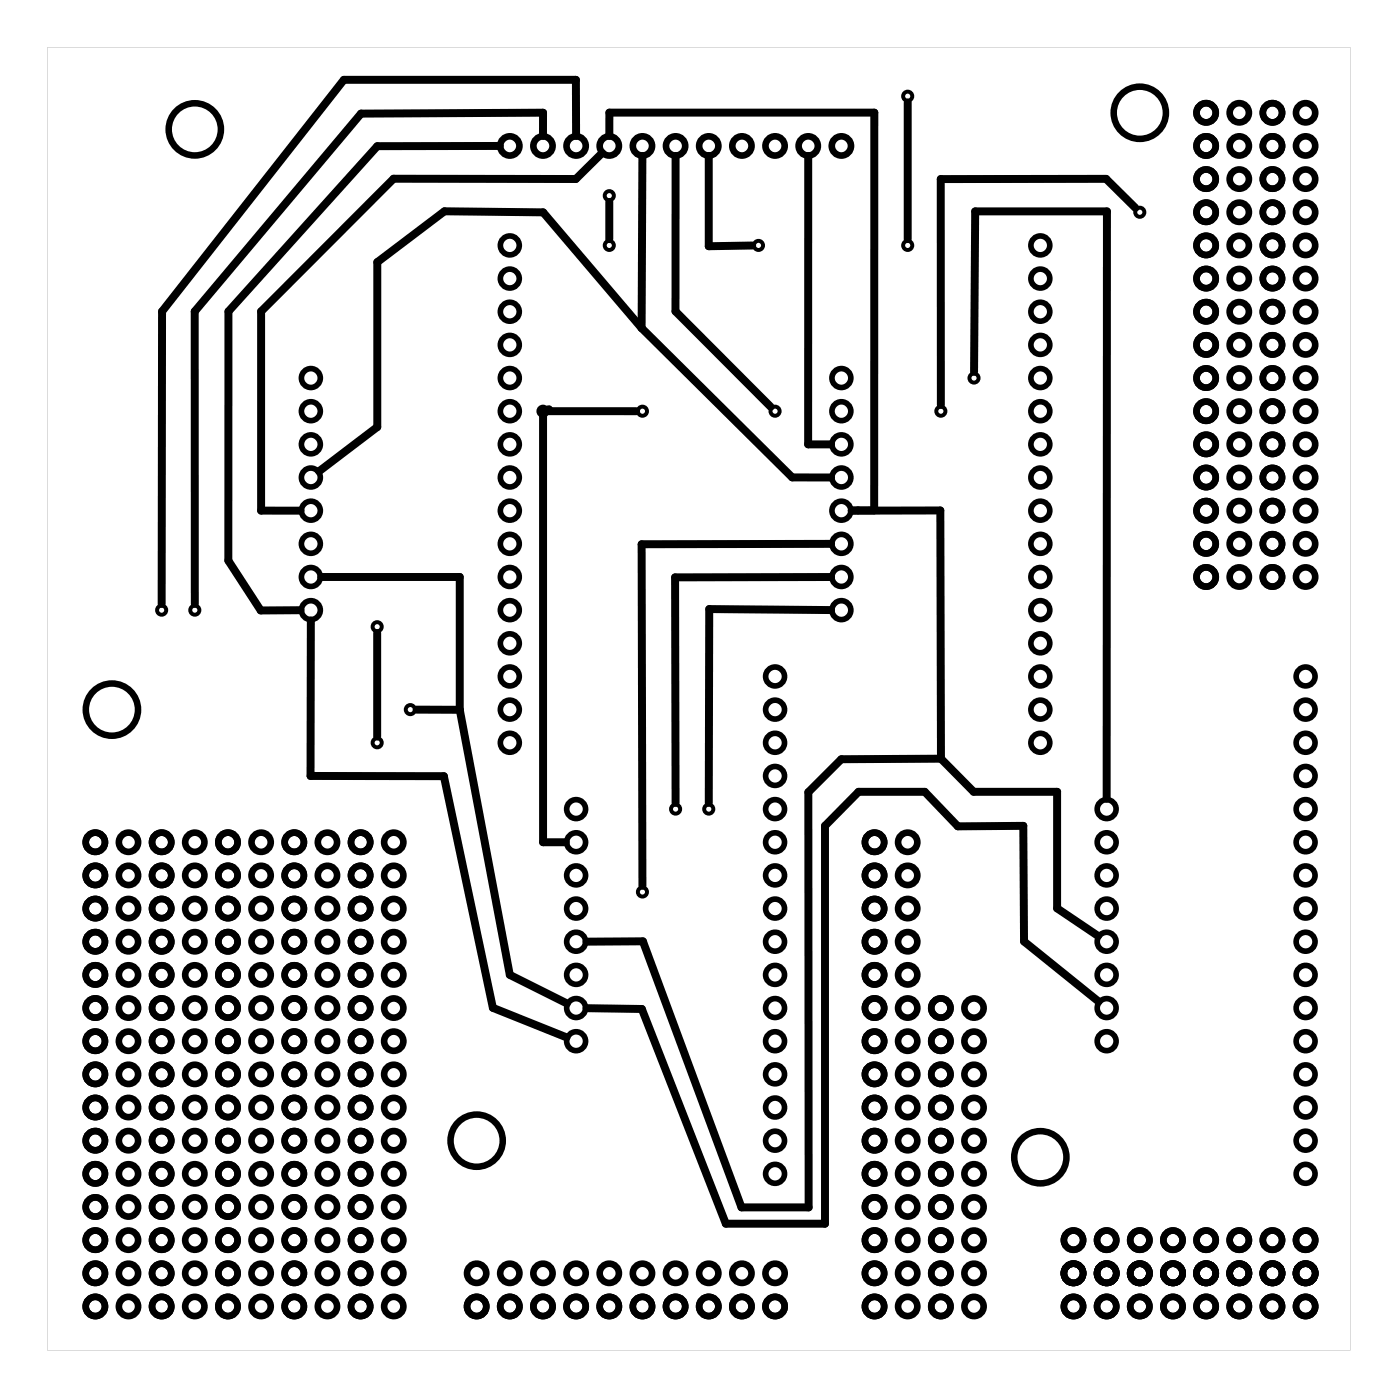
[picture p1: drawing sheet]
<svg xmlns="http://www.w3.org/2000/svg" width="107mm" height="107mm" viewBox="0 0 107 107" stroke-linecap="round" stroke-linejoin="round" font-family="sans-serif">
<path d="M3.6 3.6h99.8v99.8h-99.8zM3.6 3.6v99.8h99.8v-99.8z" fill="#000"/>
<g fill="none" stroke="#000" stroke-width=".3">
<circle cx="46.7" cy="15" r=".35"/>
<circle cx="46.7" cy="18.8" r=".35"/>
<circle cx="58.1" cy="18.8" r=".35"/>
<circle cx="69.5" cy="18.8" r=".35"/>
<circle cx="69.5" cy="7.4" r=".35"/>
<circle cx="87.3" cy="16.3" r=".35"/>
<circle cx="41.6" cy="31.5" r=".35"/>
<circle cx="49.2" cy="31.5" r=".35"/>
<circle cx="59.4" cy="31.5" r=".35"/>
<circle cx="72.1" cy="31.5" r=".35"/>
<circle cx="74.6" cy="29" r=".35"/>
<circle cx="12.4" cy="46.7" r=".35"/>
<circle cx="14.9" cy="46.7" r=".35"/>
<circle cx="28.9" cy="56.9" r=".35"/>
<circle cx="28.9" cy="48" r=".35"/>
<circle cx="31.4" cy="54.4" r=".35"/>
<circle cx="49.2" cy="68.3" r=".35"/>
<circle cx="51.8" cy="62" r=".35"/>
<circle cx="54.3" cy="62" r=".35"/>
</g>
<g fill="none" stroke="#000" stroke-width=".51">
<circle cx="39.1" cy="11.2" r=".74"/>
<circle cx="41.6" cy="11.2" r=".74"/>
<circle cx="44.1" cy="11.2" r=".74"/>
<circle cx="46.7" cy="11.2" r=".74"/>
<circle cx="49.2" cy="11.2" r=".74"/>
<circle cx="51.8" cy="11.2" r=".74"/>
<circle cx="54.3" cy="11.2" r=".74"/>
<circle cx="56.8" cy="11.2" r=".74"/>
<circle cx="59.4" cy="11.2" r=".74"/>
<circle cx="61.9" cy="11.2" r=".74"/>
<circle cx="64.5" cy="11.2" r=".74"/>
<circle cx="92.4" cy="11.2" r=".74"/>
<circle cx="92.4" cy="8.6" r=".74"/>
<circle cx="92.4" cy="13.7" r=".74"/>
<circle cx="92.4" cy="16.3" r=".74"/>
<circle cx="92.4" cy="18.8" r=".74"/>
<circle cx="94.9" cy="11.2" r=".74"/>
<circle cx="94.9" cy="8.6" r=".74"/>
<circle cx="94.9" cy="16.3" r=".74"/>
<circle cx="94.9" cy="13.7" r=".74"/>
<circle cx="94.9" cy="18.8" r=".74"/>
<circle cx="97.5" cy="11.2" r=".74"/>
<circle cx="97.5" cy="8.6" r=".74"/>
<circle cx="97.5" cy="16.3" r=".74"/>
<circle cx="97.5" cy="13.7" r=".74"/>
<circle cx="97.5" cy="18.8" r=".74"/>
<circle cx="100" cy="11.2" r=".74"/>
<circle cx="100" cy="8.6" r=".74"/>
<circle cx="100" cy="16.3" r=".74"/>
<circle cx="100" cy="13.7" r=".74"/>
<circle cx="100" cy="18.8" r=".74"/>
<circle cx="92.4" cy="36.6" r=".74"/>
<circle cx="92.4" cy="31.5" r=".74"/>
<circle cx="92.4" cy="39.1" r=".74"/>
<circle cx="92.4" cy="34" r=".74"/>
<circle cx="92.4" cy="29" r=".74"/>
<circle cx="92.4" cy="26.4" r=".74"/>
<circle cx="92.4" cy="21.3" r=".74"/>
<circle cx="92.4" cy="23.9" r=".74"/>
<circle cx="94.9" cy="34" r=".74"/>
<circle cx="94.9" cy="31.5" r=".74"/>
<circle cx="94.9" cy="36.6" r=".74"/>
<circle cx="94.9" cy="39.1" r=".74"/>
<circle cx="94.9" cy="29" r=".74"/>
<circle cx="94.9" cy="26.4" r=".74"/>
<circle cx="94.9" cy="23.9" r=".74"/>
<circle cx="94.9" cy="21.3" r=".74"/>
<circle cx="97.5" cy="39.1" r=".74"/>
<circle cx="97.5" cy="34" r=".74"/>
<circle cx="97.5" cy="36.6" r=".74"/>
<circle cx="97.5" cy="31.5" r=".74"/>
<circle cx="97.5" cy="29" r=".74"/>
<circle cx="97.5" cy="26.4" r=".74"/>
<circle cx="97.5" cy="23.9" r=".74"/>
<circle cx="97.5" cy="21.3" r=".74"/>
<circle cx="100" cy="39.1" r=".74"/>
<circle cx="100" cy="34" r=".74"/>
<circle cx="100" cy="31.5" r=".74"/>
<circle cx="100" cy="36.6" r=".74"/>
<circle cx="100" cy="29" r=".74"/>
<circle cx="100" cy="26.4" r=".74"/>
<circle cx="100" cy="23.9" r=".74"/>
<circle cx="100" cy="21.3" r=".74"/>
<circle cx="92.4" cy="44.2" r=".74"/>
<circle cx="92.4" cy="41.7" r=".74"/>
<circle cx="94.9" cy="44.2" r=".74"/>
<circle cx="94.9" cy="41.7" r=".74"/>
<circle cx="97.5" cy="41.7" r=".74"/>
<circle cx="97.5" cy="44.2" r=".74"/>
<circle cx="100" cy="44.2" r=".74"/>
<circle cx="100" cy="41.7" r=".74"/>
<circle cx="7.3" cy="67.1" r=".74"/>
<circle cx="7.3" cy="64.5" r=".74"/>
<circle cx="7.3" cy="69.6" r=".74"/>
<circle cx="7.3" cy="72.1" r=".74"/>
<circle cx="7.3" cy="77.2" r=".74"/>
<circle cx="7.3" cy="74.7" r=".74"/>
<circle cx="7.3" cy="79.8" r=".74"/>
<circle cx="9.8" cy="67.1" r=".74"/>
<circle cx="9.8" cy="64.5" r=".74"/>
<circle cx="9.8" cy="69.6" r=".74"/>
<circle cx="9.8" cy="72.1" r=".74"/>
<circle cx="9.8" cy="77.2" r=".74"/>
<circle cx="9.8" cy="74.7" r=".74"/>
<circle cx="9.8" cy="79.8" r=".74"/>
<circle cx="12.4" cy="67.1" r=".74"/>
<circle cx="12.4" cy="64.5" r=".74"/>
<circle cx="12.4" cy="69.6" r=".74"/>
<circle cx="12.4" cy="72.1" r=".74"/>
<circle cx="12.4" cy="77.2" r=".74"/>
<circle cx="12.4" cy="74.7" r=".74"/>
<circle cx="12.4" cy="79.8" r=".74"/>
<circle cx="14.9" cy="67.1" r=".74"/>
<circle cx="14.9" cy="64.5" r=".74"/>
<circle cx="14.9" cy="69.6" r=".74"/>
<circle cx="14.9" cy="72.1" r=".74"/>
<circle cx="14.9" cy="79.8" r=".74"/>
<circle cx="14.9" cy="74.7" r=".74"/>
<circle cx="14.9" cy="77.2" r=".74"/>
<circle cx="17.5" cy="67.1" r=".74"/>
<circle cx="17.5" cy="64.5" r=".74"/>
<circle cx="17.5" cy="69.6" r=".74"/>
<circle cx="17.5" cy="72.1" r=".74"/>
<circle cx="17.5" cy="77.2" r=".74"/>
<circle cx="17.5" cy="79.8" r=".74"/>
<circle cx="17.5" cy="74.7" r=".74"/>
<circle cx="20" cy="67.1" r=".74"/>
<circle cx="20" cy="64.5" r=".74"/>
<circle cx="20" cy="69.6" r=".74"/>
<circle cx="20" cy="72.1" r=".74"/>
<circle cx="20" cy="77.2" r=".74"/>
<circle cx="20" cy="74.7" r=".74"/>
<circle cx="20" cy="79.8" r=".74"/>
<circle cx="22.5" cy="67.1" r=".74"/>
<circle cx="22.5" cy="64.5" r=".74"/>
<circle cx="22.5" cy="69.6" r=".74"/>
<circle cx="22.5" cy="72.1" r=".74"/>
<circle cx="22.5" cy="74.7" r=".74"/>
<circle cx="22.5" cy="77.2" r=".74"/>
<circle cx="22.5" cy="79.8" r=".74"/>
<circle cx="25.1" cy="67.1" r=".74"/>
<circle cx="25.1" cy="64.5" r=".74"/>
<circle cx="25.1" cy="72.1" r=".74"/>
<circle cx="25.1" cy="69.6" r=".74"/>
<circle cx="25.1" cy="77.2" r=".74"/>
<circle cx="25.1" cy="74.7" r=".74"/>
<circle cx="25.1" cy="79.8" r=".74"/>
<circle cx="27.6" cy="67.1" r=".74"/>
<circle cx="27.6" cy="64.5" r=".74"/>
<circle cx="27.6" cy="69.6" r=".74"/>
<circle cx="27.6" cy="72.1" r=".74"/>
<circle cx="27.6" cy="77.2" r=".74"/>
<circle cx="27.6" cy="74.7" r=".74"/>
<circle cx="27.6" cy="79.8" r=".74"/>
<circle cx="30.2" cy="67.1" r=".74"/>
<circle cx="30.2" cy="64.5" r=".74"/>
<circle cx="30.2" cy="69.6" r=".74"/>
<circle cx="30.2" cy="72.1" r=".74"/>
<circle cx="30.2" cy="74.7" r=".74"/>
<circle cx="30.2" cy="79.8" r=".74"/>
<circle cx="30.2" cy="77.2" r=".74"/>
<circle cx="67" cy="67.1" r=".74"/>
<circle cx="67" cy="64.5" r=".74"/>
<circle cx="67" cy="72.1" r=".74"/>
<circle cx="67" cy="69.6" r=".74"/>
<circle cx="67" cy="77.2" r=".74"/>
<circle cx="67" cy="74.7" r=".74"/>
<circle cx="67" cy="79.8" r=".74"/>
<circle cx="69.5" cy="67.1" r=".74"/>
<circle cx="69.5" cy="64.5" r=".74"/>
<circle cx="69.5" cy="72.1" r=".74"/>
<circle cx="69.5" cy="69.6" r=".74"/>
<circle cx="69.5" cy="77.2" r=".74"/>
<circle cx="69.5" cy="74.7" r=".74"/>
<circle cx="69.5" cy="79.8" r=".74"/>
<circle cx="72.1" cy="79.8" r=".74"/>
<circle cx="72.1" cy="77.2" r=".74"/>
<circle cx="74.6" cy="79.8" r=".74"/>
<circle cx="74.6" cy="77.2" r=".74"/>
<circle cx="7.3" cy="97.5" r=".74"/>
<circle cx="7.3" cy="87.4" r=".74"/>
<circle cx="7.3" cy="95" r=".74"/>
<circle cx="7.3" cy="89.9" r=".74"/>
<circle cx="7.3" cy="92.5" r=".74"/>
<circle cx="7.3" cy="84.8" r=".74"/>
<circle cx="7.3" cy="82.3" r=".74"/>
<circle cx="9.8" cy="87.4" r=".74"/>
<circle cx="9.8" cy="89.9" r=".74"/>
<circle cx="9.8" cy="97.5" r=".74"/>
<circle cx="9.8" cy="95" r=".74"/>
<circle cx="9.8" cy="92.5" r=".74"/>
<circle cx="9.8" cy="84.8" r=".74"/>
<circle cx="9.8" cy="82.3" r=".74"/>
<circle cx="12.4" cy="89.9" r=".74"/>
<circle cx="12.4" cy="95" r=".74"/>
<circle cx="12.4" cy="97.5" r=".74"/>
<circle cx="12.4" cy="87.4" r=".74"/>
<circle cx="12.4" cy="92.5" r=".74"/>
<circle cx="12.4" cy="84.8" r=".74"/>
<circle cx="12.4" cy="82.3" r=".74"/>
<circle cx="14.9" cy="97.5" r=".74"/>
<circle cx="14.9" cy="87.4" r=".74"/>
<circle cx="14.9" cy="89.9" r=".74"/>
<circle cx="14.9" cy="92.5" r=".74"/>
<circle cx="14.9" cy="95" r=".74"/>
<circle cx="14.9" cy="84.8" r=".74"/>
<circle cx="14.9" cy="82.3" r=".74"/>
<circle cx="17.5" cy="87.4" r=".74"/>
<circle cx="17.5" cy="95" r=".74"/>
<circle cx="17.5" cy="97.5" r=".74"/>
<circle cx="17.5" cy="89.9" r=".74"/>
<circle cx="17.5" cy="92.5" r=".74"/>
<circle cx="17.5" cy="84.8" r=".74"/>
<circle cx="17.5" cy="82.3" r=".74"/>
<circle cx="20" cy="97.5" r=".74"/>
<circle cx="20" cy="87.4" r=".74"/>
<circle cx="20" cy="95" r=".74"/>
<circle cx="20" cy="89.9" r=".74"/>
<circle cx="20" cy="92.5" r=".74"/>
<circle cx="20" cy="84.8" r=".74"/>
<circle cx="20" cy="82.3" r=".74"/>
<circle cx="22.5" cy="95" r=".74"/>
<circle cx="22.5" cy="92.5" r=".74"/>
<circle cx="22.5" cy="87.4" r=".74"/>
<circle cx="22.5" cy="97.5" r=".74"/>
<circle cx="22.5" cy="89.9" r=".74"/>
<circle cx="22.5" cy="84.8" r=".74"/>
<circle cx="22.5" cy="82.3" r=".74"/>
<circle cx="25.1" cy="97.5" r=".74"/>
<circle cx="25.1" cy="89.9" r=".74"/>
<circle cx="25.1" cy="95" r=".74"/>
<circle cx="25.1" cy="87.4" r=".74"/>
<circle cx="25.1" cy="92.5" r=".74"/>
<circle cx="25.1" cy="84.8" r=".74"/>
<circle cx="25.1" cy="82.3" r=".74"/>
<circle cx="27.6" cy="87.4" r=".74"/>
<circle cx="27.6" cy="89.9" r=".74"/>
<circle cx="27.6" cy="95" r=".74"/>
<circle cx="27.6" cy="97.5" r=".74"/>
<circle cx="27.6" cy="92.5" r=".74"/>
<circle cx="27.6" cy="84.8" r=".74"/>
<circle cx="27.6" cy="82.3" r=".74"/>
<circle cx="30.2" cy="97.5" r=".74"/>
<circle cx="30.2" cy="95" r=".74"/>
<circle cx="30.2" cy="92.5" r=".74"/>
<circle cx="30.2" cy="87.4" r=".74"/>
<circle cx="30.2" cy="89.9" r=".74"/>
<circle cx="30.2" cy="84.8" r=".74"/>
<circle cx="30.2" cy="82.3" r=".74"/>
<circle cx="36.5" cy="97.5" r=".74"/>
<circle cx="39.1" cy="97.5" r=".74"/>
<circle cx="41.6" cy="97.5" r=".74"/>
<circle cx="44.1" cy="97.5" r=".74"/>
<circle cx="46.7" cy="97.5" r=".74"/>
<circle cx="49.2" cy="97.5" r=".74"/>
<circle cx="51.8" cy="97.5" r=".74"/>
<circle cx="54.3" cy="97.5" r=".74"/>
<circle cx="56.8" cy="97.5" r=".74"/>
<circle cx="59.4" cy="97.5" r=".74"/>
<circle cx="67" cy="89.9" r=".74"/>
<circle cx="67" cy="95" r=".74"/>
<circle cx="67" cy="97.5" r=".74"/>
<circle cx="67" cy="92.5" r=".74"/>
<circle cx="67" cy="87.4" r=".74"/>
<circle cx="67" cy="84.8" r=".74"/>
<circle cx="67" cy="82.3" r=".74"/>
<circle cx="69.5" cy="95" r=".74"/>
<circle cx="69.5" cy="97.5" r=".74"/>
<circle cx="69.5" cy="87.4" r=".74"/>
<circle cx="69.5" cy="92.5" r=".74"/>
<circle cx="69.5" cy="89.9" r=".74"/>
<circle cx="69.5" cy="84.8" r=".74"/>
<circle cx="69.5" cy="82.3" r=".74"/>
<circle cx="72.1" cy="97.5" r=".74"/>
<circle cx="72.1" cy="84.8" r=".74"/>
<circle cx="72.1" cy="82.3" r=".74"/>
<circle cx="72.1" cy="92.5" r=".74"/>
<circle cx="72.1" cy="87.4" r=".74"/>
<circle cx="72.1" cy="89.9" r=".74"/>
<circle cx="72.1" cy="95" r=".74"/>
<circle cx="74.6" cy="97.5" r=".74"/>
<circle cx="74.6" cy="82.3" r=".74"/>
<circle cx="74.6" cy="84.8" r=".74"/>
<circle cx="74.6" cy="95" r=".74"/>
<circle cx="74.6" cy="89.9" r=".74"/>
<circle cx="74.6" cy="92.5" r=".74"/>
<circle cx="74.6" cy="87.4" r=".74"/>
<circle cx="82.2" cy="95" r=".74"/>
<circle cx="82.2" cy="97.5" r=".74"/>
<circle cx="84.8" cy="95" r=".74"/>
<circle cx="84.8" cy="97.5" r=".74"/>
<circle cx="87.3" cy="97.5" r=".74"/>
<circle cx="87.3" cy="95" r=".74"/>
<circle cx="89.9" cy="97.5" r=".74"/>
<circle cx="89.9" cy="95" r=".74"/>
<circle cx="92.4" cy="95" r=".74"/>
<circle cx="92.4" cy="97.5" r=".74"/>
<circle cx="94.9" cy="97.5" r=".74"/>
<circle cx="94.9" cy="95" r=".74"/>
<circle cx="97.5" cy="97.5" r=".74"/>
<circle cx="97.5" cy="95" r=".74"/>
<circle cx="100" cy="97.5" r=".74"/>
<circle cx="100" cy="95" r=".74"/>
<circle cx="7.3" cy="100.1" r=".74"/>
<circle cx="9.8" cy="100.1" r=".74"/>
<circle cx="12.4" cy="100.1" r=".74"/>
<circle cx="14.9" cy="100.1" r=".74"/>
<circle cx="17.5" cy="100.1" r=".74"/>
<circle cx="20" cy="100.1" r=".74"/>
<circle cx="22.5" cy="100.1" r=".74"/>
<circle cx="25.1" cy="100.1" r=".74"/>
<circle cx="27.6" cy="100.1" r=".74"/>
<circle cx="30.2" cy="100.1" r=".74"/>
<circle cx="36.5" cy="100.1" r=".74"/>
<circle cx="39.1" cy="100.1" r=".74"/>
<circle cx="41.6" cy="100.1" r=".74"/>
<circle cx="44.1" cy="100.1" r=".74"/>
<circle cx="46.7" cy="100.1" r=".74"/>
<circle cx="49.2" cy="100.1" r=".74"/>
<circle cx="51.8" cy="100.1" r=".74"/>
<circle cx="54.3" cy="100.1" r=".74"/>
<circle cx="56.8" cy="100.1" r=".74"/>
<circle cx="59.4" cy="100.1" r=".74"/>
<circle cx="67" cy="100.1" r=".74"/>
<circle cx="69.5" cy="100.1" r=".74"/>
<circle cx="72.1" cy="100.1" r=".74"/>
<circle cx="74.6" cy="100.1" r=".74"/>
<circle cx="82.2" cy="100.1" r=".74"/>
<circle cx="84.8" cy="100.1" r=".74"/>
<circle cx="87.3" cy="100.1" r=".74"/>
<circle cx="89.9" cy="100.1" r=".74"/>
<circle cx="92.4" cy="100.1" r=".74"/>
<circle cx="94.9" cy="100.1" r=".74"/>
<circle cx="97.5" cy="100.1" r=".74"/>
<circle cx="100" cy="100.1" r=".74"/>
</g>
<g fill="none" stroke="#000" stroke-width=".5">
<circle cx="14.9" cy="9.9" r="2"/>
<circle cx="87.3" cy="8.6" r="2"/>
<circle cx="8.6" cy="54.4" r="2"/>
<circle cx="36.5" cy="87.4" r="2"/>
<circle cx="79.7" cy="88.6" r="2"/>
</g>
<g fill="none" stroke="#000" stroke-width=".43">
<circle cx="39.1" cy="18.8" r=".72"/>
<circle cx="79.7" cy="18.8" r=".72"/>
<circle cx="23.8" cy="34" r=".72"/>
<circle cx="23.8" cy="29" r=".72"/>
<circle cx="23.8" cy="31.5" r=".72"/>
<circle cx="23.8" cy="36.6" r=".72"/>
<circle cx="23.8" cy="39.1" r=".72"/>
<circle cx="39.1" cy="23.9" r=".72"/>
<circle cx="39.1" cy="26.4" r=".72"/>
<circle cx="39.1" cy="34" r=".72"/>
<circle cx="39.1" cy="21.3" r=".72"/>
<circle cx="39.1" cy="29" r=".72"/>
<circle cx="39.1" cy="31.5" r=".72"/>
<circle cx="39.1" cy="36.6" r=".72"/>
<circle cx="39.1" cy="39.1" r=".72"/>
<circle cx="64.5" cy="34" r=".72"/>
<circle cx="64.5" cy="31.5" r=".72"/>
<circle cx="64.5" cy="29" r=".72"/>
<circle cx="64.5" cy="36.6" r=".72"/>
<circle cx="64.5" cy="39.1" r=".72"/>
<circle cx="79.7" cy="34" r=".72"/>
<circle cx="79.7" cy="23.9" r=".72"/>
<circle cx="79.7" cy="26.4" r=".72"/>
<circle cx="79.7" cy="31.5" r=".72"/>
<circle cx="79.7" cy="29" r=".72"/>
<circle cx="79.7" cy="21.3" r=".72"/>
<circle cx="79.7" cy="36.6" r=".72"/>
<circle cx="79.7" cy="39.1" r=".72"/>
<circle cx="23.8" cy="46.7" r=".72"/>
<circle cx="23.8" cy="44.2" r=".72"/>
<circle cx="23.8" cy="41.7" r=".72"/>
<circle cx="39.1" cy="54.4" r=".72"/>
<circle cx="39.1" cy="56.9" r=".72"/>
<circle cx="39.1" cy="46.7" r=".72"/>
<circle cx="39.1" cy="41.7" r=".72"/>
<circle cx="39.1" cy="44.2" r=".72"/>
<circle cx="39.1" cy="49.3" r=".72"/>
<circle cx="39.1" cy="51.8" r=".72"/>
<circle cx="59.4" cy="56.9" r=".72"/>
<circle cx="59.4" cy="54.4" r=".72"/>
<circle cx="59.4" cy="59.4" r=".72"/>
<circle cx="59.4" cy="51.8" r=".72"/>
<circle cx="64.5" cy="41.7" r=".72"/>
<circle cx="64.5" cy="44.2" r=".72"/>
<circle cx="64.5" cy="46.7" r=".72"/>
<circle cx="79.7" cy="54.4" r=".72"/>
<circle cx="79.7" cy="56.9" r=".72"/>
<circle cx="79.7" cy="46.7" r=".72"/>
<circle cx="79.7" cy="41.7" r=".72"/>
<circle cx="79.7" cy="44.2" r=".72"/>
<circle cx="79.7" cy="51.8" r=".72"/>
<circle cx="79.7" cy="49.3" r=".72"/>
<circle cx="100" cy="51.8" r=".72"/>
<circle cx="100" cy="54.4" r=".72"/>
<circle cx="100" cy="56.9" r=".72"/>
<circle cx="100" cy="59.4" r=".72"/>
<circle cx="44.1" cy="62" r=".72"/>
<circle cx="44.1" cy="67.1" r=".72"/>
<circle cx="44.1" cy="64.5" r=".72"/>
<circle cx="44.1" cy="69.6" r=".72"/>
<circle cx="44.1" cy="77.2" r=".72"/>
<circle cx="44.1" cy="72.1" r=".72"/>
<circle cx="44.1" cy="79.8" r=".72"/>
<circle cx="44.1" cy="74.7" r=".72"/>
<circle cx="59.4" cy="64.5" r=".72"/>
<circle cx="59.4" cy="67.1" r=".72"/>
<circle cx="59.4" cy="62" r=".72"/>
<circle cx="59.4" cy="69.6" r=".72"/>
<circle cx="59.4" cy="74.7" r=".72"/>
<circle cx="59.4" cy="72.1" r=".72"/>
<circle cx="59.4" cy="79.8" r=".72"/>
<circle cx="59.4" cy="77.2" r=".72"/>
<circle cx="84.8" cy="62" r=".72"/>
<circle cx="84.8" cy="64.5" r=".72"/>
<circle cx="84.8" cy="67.1" r=".72"/>
<circle cx="84.8" cy="69.6" r=".72"/>
<circle cx="84.8" cy="74.7" r=".72"/>
<circle cx="84.8" cy="77.2" r=".72"/>
<circle cx="84.8" cy="79.8" r=".72"/>
<circle cx="84.8" cy="72.1" r=".72"/>
<circle cx="100" cy="62" r=".72"/>
<circle cx="100" cy="64.5" r=".72"/>
<circle cx="100" cy="67.1" r=".72"/>
<circle cx="100" cy="69.6" r=".72"/>
<circle cx="100" cy="72.1" r=".72"/>
<circle cx="100" cy="77.2" r=".72"/>
<circle cx="100" cy="79.8" r=".72"/>
<circle cx="100" cy="74.7" r=".72"/>
<circle cx="59.4" cy="87.4" r=".72"/>
<circle cx="59.4" cy="89.9" r=".72"/>
<circle cx="59.4" cy="82.3" r=".72"/>
<circle cx="59.4" cy="84.8" r=".72"/>
<circle cx="100" cy="87.4" r=".72"/>
<circle cx="100" cy="89.9" r=".72"/>
<circle cx="100" cy="84.8" r=".72"/>
<circle cx="100" cy="82.3" r=".72"/>
</g>
<g fill="none" stroke="#000" stroke-width=".61">
<path d="M38.3 11.2h-9.4l-11.4 12.7v19l2.5 3.9 3-.1M41.6 10.4v-1.8l-13.9 .1-12.8 15.2v22.4M44.1 10.4v-4.3h-17.8l-13.9 17.8v22.4M46.1 11.7l-2 2h-14l-10.1 10.2v15.2h3M46.7 15.5v2.8M46.7 10.4v-1.8h20.3v30.5h-1.8h6.8l.1 19M49.2 11.9v13.2M51.8 11.9l-.1 11.9 7.3 7.4M54.3 11.9v7l3.3-.1M61.9 11.9v22.1h1.8M69.5 7.9v10.4M87 15.9l-2.3-2.2h-12.6v17.3"/>
<path d="M41.6 31.5h7.1M41.6 31.5v33h1.7M42.1 31.3l-.5 .2M49.2 25.1l11.5 11.5h3M49.2 25.1l-7.6-8.8-7.6-.1-5.1 3.9v12.6l-4.5 3.4M74.6 28.5l.1-12.3h10.1v45M23.8 47.5v11.9l10.2 .1 3.8 17.7 5.6 2.3M24.6 44.2h10.6v10.2M28.9 48.5v7.9M31.9 54.4h3.3M35.2 54.4l3.9 20.3 4.3 2.2M63.7 46.7h-9.4v14.8"/>
<path d="M63.7 44.2h-12l.1 17.3M63.7 41.7h-14.5v26.1M72.1 58.1l-7.7 .1-2.5 2.5v31.8h-5.1l-7.6-20.4h-4.3M72.1 58.1l2.5 2.6h6.4v8.9l3.1 2.1M84.2 76.7l-5.8-4.6v-8.8h-5l-2.6-2.6h-5l-2.6 2.6v30.4h-7.6l-6.4-16.4-4.3-.1"/>
</g>
</svg>
